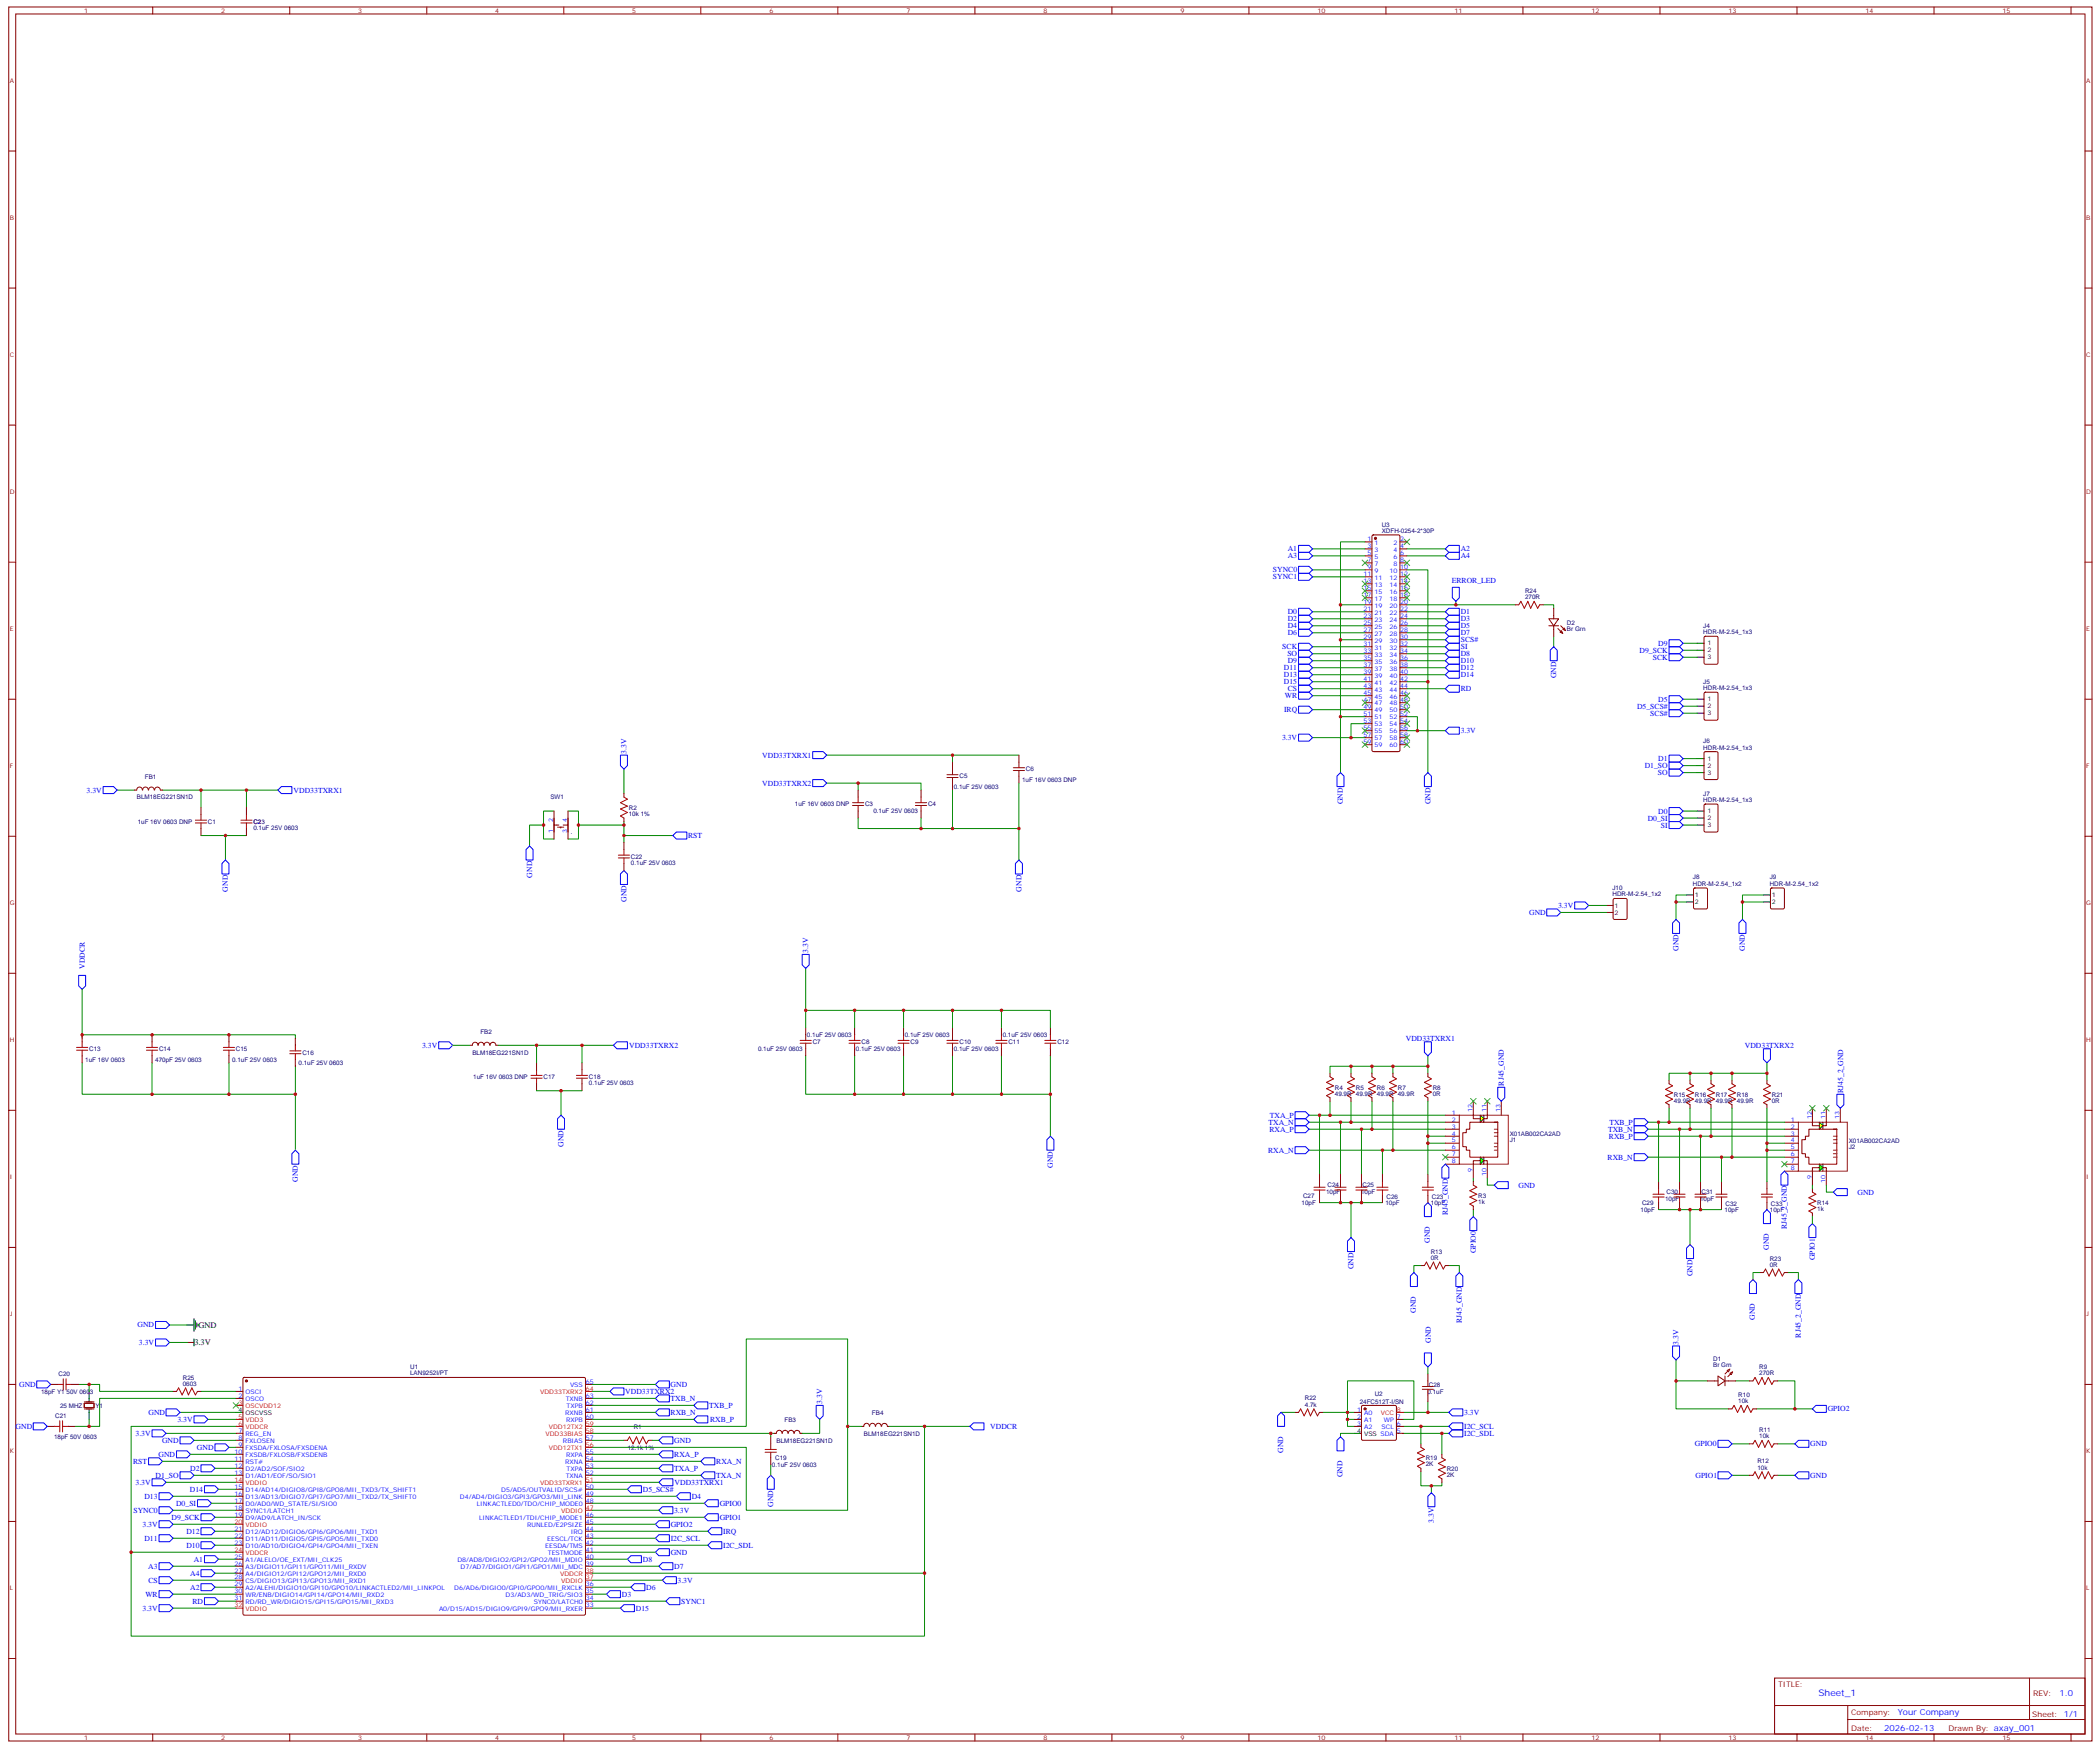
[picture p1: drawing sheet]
<svg xmlns="http://www.w3.org/2000/svg" width="1059mm" height="882mm" viewBox="0 0 1059 882" stroke-linecap="round" stroke-linejoin="round" font-family="sans-serif">
<defs><g id="words">
<text font-size="4.6" fill="#00f" x="918" y="856">Sheet_1</text>
<g font-size="4.2">
<text x="100" y="670">GND</text>
<text x="98" y="679">3.3V</text>
</g>
<g font-size="4.2" fill="#00f">
<text x="1039" y="856">1.0</text>
<text x="958" y="865">Your Company</text>
<text x="951" y="873">2026-02-13</text>
</g>
<g font-size="3.9" fill="#00f">
<text x="650" y="282">A3</text>
<text x="650" y="278">A1</text>
<text x="737" y="282">A4</text>
<text x="737" y="278">A2</text>
<text x="642" y="292">SYNC1</text>
<text x="642" y="289">SYNC0</text>
<text x="733" y="294">ERROR_LED</text>
<text x="650" y="310">D0</text>
<text x="737" y="310">D1</text>
<text x="650" y="317">D4</text>
<text x="650" y="313">D2</text>
<text x="737" y="317">D5</text>
<text x="737" y="314">D3</text>
<text x="650" y="320">D6</text>
<text x="737" y="321">D7</text>
<text x="647" y="328">SCK</text>
<text x="737" y="328">SI</text>
<text x="737" y="324">SCS#</text>
<text x="827" y="329">D9_SCK</text>
<text x="837" y="326">D9</text>
<text x="650" y="331">SO</text>
<text x="650" y="335">D9</text>
<text x="737" y="335">D10</text>
<text x="737" y="331">D8</text>
<text x="834" y="333">SCK</text>
<text x="648" y="342">D13</text>
<text x="648" y="338">D11</text>
<text x="737" y="342">D14</text>
<text x="737" y="338">D12</text>
<text x="648" y="345">D15</text>
<text x="785" y="342" transform="rotate(-90 785 342)">GND</text>
<text x="648" y="352">WR</text>
<text x="650" y="349">CS</text>
<text x="737" y="349">RD</text>
<text x="648" y="359">IRQ</text>
<text x="826" y="358">D5_SCS#</text>
<text x="837" y="354">D5</text>
<text x="833" y="361">SCS#</text>
<text x="737" y="370">3.3V</text>
<text x="647" y="373">3.3V</text>
<text x="316" y="380" transform="rotate(-90 316 380)">3.3V</text>
<text x="385" y="382">VDD33TXRX1</text>
<text x="830" y="388">D1_SO</text>
<text x="837" y="384">D1</text>
<text x="837" y="391">SO</text>
<text x="44" y="400">3.3V</text>
<text x="148" y="400">VDD33TXRX1</text>
<text x="385" y="396">VDD33TXRX2</text>
<text x="678" y="406" transform="rotate(-90 678 406)">GND</text>
<text x="722" y="406" transform="rotate(-90 722 406)">GND</text>
<text x="831" y="414">D0_SI</text>
<text x="837" y="410">D0</text>
<text x="838" y="418">SI</text>
<text x="347" y="423">RST</text>
<text x="268" y="443" transform="rotate(-90 268 443)">GND</text>
<text x="115" y="450" transform="rotate(-90 115 450)">GND</text>
<text x="515" y="450" transform="rotate(-90 515 450)">GND</text>
<text x="316" y="455" transform="rotate(-90 316 455)">GND</text>
<text x="772" y="462">GND</text>
<text x="786" y="458">3.3V</text>
<text x="847" y="480" transform="rotate(-90 847 480)">GND</text>
<text x="881" y="480" transform="rotate(-90 881 480)">GND</text>
<text x="408" y="481" transform="rotate(-90 408 481)">3.3V</text>
<text x="43" y="489" transform="rotate(-90 43 489)">VDDCR</text>
<text x="709" y="525">VDD33TXRX1</text>
<text x="213" y="529">3.3V</text>
<text x="318" y="529">VDD33TXRX2</text>
<text x="881" y="529">VDD33TXRX2</text>
<text x="759" y="548" transform="rotate(-90 759 548)">RJ45_GND</text>
<text x="930" y="551" transform="rotate(-90 930 551)">RJ45_2_GND</text>
<text x="641" y="564">TXA_P</text>
<text x="640" y="567">TXA_N</text>
<text x="812" y="567">TXB_P</text>
<text x="641" y="571">RXA_P</text>
<text x="811" y="571">TXB_N</text>
<text x="812" y="575">RXB_P</text>
<text x="284" y="579" transform="rotate(-90 284 579)">GND</text>
<text x="640" y="582">RXA_N</text>
<text x="811" y="585">RXB_N</text>
<text x="531" y="589" transform="rotate(-90 531 589)">GND</text>
<text x="150" y="596" transform="rotate(-90 150 596)">GND</text>
<text x="766" y="600">GND</text>
<text x="937" y="603">GND</text>
<text x="731" y="613" transform="rotate(-90 731 613)">RJ45_GND</text>
<text x="902" y="620" transform="rotate(-90 902 620)">RJ45_2_GND</text>
<text x="722" y="627" transform="rotate(-90 722 627)">GND</text>
<text x="745" y="632" transform="rotate(-90 745 632)">GPIO0</text>
<text x="893" y="631" transform="rotate(-90 893 631)">GND</text>
<text x="916" y="636" transform="rotate(-90 916 636)">GPIO1</text>
<text x="683" y="640" transform="rotate(-90 683 640)">GND</text>
<text x="854" y="644" transform="rotate(-90 854 644)">GND</text>
<text x="714" y="662" transform="rotate(-90 714 662)">GND</text>
<text x="886" y="666" transform="rotate(-90 886 666)">GND</text>
<text x="69" y="670">GND</text>
<text x="738" y="668" transform="rotate(-90 738 668)">RJ45_GND</text>
<text x="722" y="677" transform="rotate(-90 722 677)">GND</text>
<text x="909" y="675" transform="rotate(-90 909 675)">RJ45_2_GND</text>
<text x="70" y="679">3.3V</text>
<text x="847" y="678" transform="rotate(-90 847 678)">3.3V</text>
<text x="10" y="700">GND</text>
<text x="338" y="700">GND</text>
<text x="316" y="703">VDD33TXRX2</text>
<text x="338" y="707">TXB_N</text>
<text x="75" y="714">GND</text>
<text x="338" y="714">RXB_N</text>
<text x="358" y="710">TXB_P</text>
<text x="415" y="708" transform="rotate(-90 415 708)">3.3V</text>
<text x="739" y="714">3.3V</text>
<text x="922" y="712">GPIO2</text>
<text x="90" y="717">3.3V</text>
<text x="358" y="717">RXB_P</text>
<text x="8" y="721">GND</text>
<text x="68" y="724">3.3V</text>
<text x="500" y="721">VDDCR</text>
<text x="739" y="725">I2C_SDL</text>
<text x="739" y="721">I2C_SCL</text>
<text x="82" y="728">GND</text>
<text x="99" y="732">GND</text>
<text x="340" y="728">GND</text>
<text x="855" y="730">GPIO0</text>
<text x="914" y="730">GND</text>
<text x="80" y="735">GND</text>
<text x="340" y="735">RXA_P</text>
<text x="647" y="733" transform="rotate(-90 647 733)">GND</text>
<text x="67" y="739">RST</text>
<text x="96" y="742">D2</text>
<text x="340" y="742">TXA_P</text>
<text x="361" y="739">RXA_N</text>
<text x="68" y="749">3.3V</text>
<text x="79" y="746">D1_SO</text>
<text x="340" y="749">VDD33TXRX1</text>
<text x="361" y="746">TXA_N</text>
<text x="677" y="745" transform="rotate(-90 677 745)">GND</text>
<text x="856" y="746">GPIO1</text>
<text x="914" y="746">GND</text>
<text x="96" y="753">D14</text>
<text x="324" y="753">D5_SCS#</text>
<text x="73" y="756">D13</text>
<text x="89" y="760">D0_SI</text>
<text x="349" y="756">D4</text>
<text x="363" y="760">GPIO0</text>
<text x="390" y="760" transform="rotate(-90 390 760)">GND</text>
<text x="67" y="763">SYNC0</text>
<text x="87" y="767">D9_SCK</text>
<text x="340" y="763">3.3V</text>
<text x="363" y="767">GPIO1</text>
<text x="72" y="770">3.3V</text>
<text x="94" y="774">D12</text>
<text x="338" y="770">GPIO2</text>
<text x="365" y="774">IRQ</text>
<text x="724" y="768" transform="rotate(-90 724 768)">3.3V</text>
<text x="73" y="777">D11</text>
<text x="338" y="777">I2C_SCL</text>
<text x="94" y="781">D10</text>
<text x="338" y="784">GND</text>
<text x="365" y="781">I2C_SDL</text>
<text x="75" y="791">A3</text>
<text x="98" y="788">A1</text>
<text x="324" y="788">D8</text>
<text x="340" y="791">D7</text>
<text x="96" y="795">A4</text>
<text x="75" y="799">CS</text>
<text x="96" y="802">A2</text>
<text x="326" y="802">D6</text>
<text x="342" y="799">3.3V</text>
<text x="73" y="806">WR</text>
<text x="97" y="809">RD</text>
<text x="314" y="806">D3</text>
<text x="344" y="809">SYNC1</text>
<text x="72" y="813">3.3V</text>
<text x="321" y="813">D15</text>
</g>
<g font-size="3.9" fill="#800">
<text x="897" y="851">TITLE:</text>
<text x="1026" y="856">REV:</text>
<text x="934" y="865">Company:</text>
<text x="1026" y="866">Sheet: 1/1</text>
<text x="934" y="873">Date:</text>
<text x="983" y="873">Drawn By: axay_001</text>
</g>
<g font-size="3.2" fill="#800">
<text x="43" y="7">1</text>
<text x="112" y="7">2</text>
<text x="181" y="7">3</text>
<text x="250" y="7">4</text>
<text x="319" y="7">5</text>
<text x="388" y="7">6</text>
<text x="457" y="7">7</text>
<text x="527" y="7">8</text>
<text x="596" y="7">9</text>
<text x="665" y="7">10</text>
<text x="734" y="7">11</text>
<text x="803" y="7">12</text>
<text x="872" y="7">13</text>
<text x="941" y="7">14</text>
<text x="1011" y="7">15</text>
<text x="5" y="42">A</text>
<text x="1053" y="42">A</text>
<text x="5" y="111">B</text>
<text x="1053" y="111">B</text>
<text x="5" y="180">C</text>
<text x="1053" y="180">C</text>
<text x="5" y="249">D</text>
<text x="1053" y="249">D</text>
<text x="5" y="318">E</text>
<text x="1053" y="318">E</text>
<text x="5" y="387">F</text>
<text x="1053" y="387">F</text>
<text x="5" y="456">G</text>
<text x="1053" y="456">G</text>
<text x="5" y="526">H</text>
<text x="1053" y="526">H</text>
<text x="5" y="595">I</text>
<text x="1053" y="595">I</text>
<text x="5" y="664">J</text>
<text x="1053" y="664">J</text>
<text x="5" y="733">K</text>
<text x="1053" y="733">K</text>
<text x="5" y="802">L</text>
<text x="1053" y="802">L</text>
<text x="43" y="878">1</text>
<text x="112" y="878">2</text>
<text x="181" y="878">3</text>
<text x="250" y="878">4</text>
<text x="319" y="878">5</text>
<text x="388" y="878">6</text>
<text x="457" y="878">7</text>
<text x="527" y="878">8</text>
<text x="596" y="878">9</text>
<text x="665" y="878">10</text>
<text x="734" y="878">11</text>
<text x="803" y="878">12</text>
<text x="872" y="878">13</text>
<text x="941" y="878">14</text>
<text x="1011" y="878">15</text>
</g>
<g font-size="3.2" fill="#000080">
<text x="697" y="269">XDFH-0254-2*30P</text>
<text x="697" y="266">U3</text>
<text x="770" y="299">R24</text>
<text x="770" y="302">270R</text>
<text x="791" y="315">D2</text>
<text x="860" y="317">J4</text>
<text x="791" y="318">Br Grn</text>
<text x="860" y="320">HDR-M-2.54_1x3</text>
<text x="860" y="345">J5</text>
<text x="860" y="348">HDR-M-2.54_1x3</text>
<text x="860" y="375">J6</text>
<text x="860" y="378">HDR-M-2.54_1x3</text>
<text x="518" y="389">C6</text>
<text x="73" y="393">FB1</text>
<text x="484" y="393">C5</text>
<text x="516" y="394">1uF 16V 0603 DNP</text>
<text x="481" y="398">0.1uF 25V 0603</text>
<text x="860" y="401">J7</text>
<text x="69" y="403">BLM18EG221SN1D</text>
<text x="278" y="403">SW1</text>
<text x="401" y="407">1uF 16V 0603 DNP</text>
<text x="437" y="407">C3</text>
<text x="468" y="407">C4</text>
<text x="860" y="405">HDR-M-2.54_1x3</text>
<text x="317" y="412">10k 1%</text>
<text x="317" y="409">R2</text>
<text x="441" y="410">0.1uF 25V 0603</text>
<text x="70" y="416">1uF 16V 0603 DNP</text>
<text x="105" y="416">C1</text>
<text x="128" y="416">C23</text>
<text x="128" y="419">0.1uF 25V 0603</text>
<text x="128" y="416">C2</text>
<text x="288" y="421">.</text>
<text x="318" y="436">0.1uF 25V 0603</text>
<text x="318" y="433">C22</text>
<text x="854" y="444">J8</text>
<text x="893" y="444">J9</text>
<text x="814" y="449">J10</text>
<text x="854" y="447">HDR-M-2.54_1x2</text>
<text x="893" y="447">HDR-M-2.54_1x2</text>
<text x="814" y="452">HDR-M-2.54_1x2</text>
<text x="242" y="522">FB2</text>
<text x="407" y="523">0.1uF 25V 0603</text>
<text x="410" y="527">C7</text>
<text x="435" y="527">C8</text>
<text x="457" y="523">0.1uF 25V 0603</text>
<text x="459" y="527">C9</text>
<text x="484" y="527">C10</text>
<text x="506" y="523">0.1uF 25V 0603</text>
<text x="509" y="527">C11</text>
<text x="534" y="527">C12</text>
<text x="45" y="530">C13</text>
<text x="80" y="530">C14</text>
<text x="119" y="530">C15</text>
<text x="153" y="532">C16</text>
<text x="238" y="532">BLM18EG221SN1D</text>
<text x="383" y="530">0.1uF 25V 0603</text>
<text x="432" y="530">0.1uF 25V 0603</text>
<text x="481" y="530">0.1uF 25V 0603</text>
<text x="43" y="536">1uF 16V 0603</text>
<text x="78" y="536">470pF 25V 0603</text>
<text x="117" y="536">0.1uF 25V 0603</text>
<text x="151" y="537">0.1uF 25V 0603</text>
<text x="239" y="544">1uF 16V 0603 DNP</text>
<text x="274" y="544">C17</text>
<text x="297" y="544">C18</text>
<text x="297" y="548">0.1uF 25V 0603</text>
<text x="674" y="550">R4</text>
<text x="684" y="550">R5</text>
<text x="695" y="550">R6</text>
<text x="705" y="550">R7</text>
<text x="723" y="550">R8</text>
<text x="674" y="553">49.9R 49.9R 49.9R 49.9R</text>
<text x="723" y="553">0R</text>
<text x="845" y="556">49.9R 49.9R 49.9R 49.9R</text>
<text x="845" y="553">R15</text>
<text x="855" y="553">R16</text>
<text x="866" y="553">R17</text>
<text x="876" y="553">R18</text>
<text x="894" y="556">0R</text>
<text x="894" y="553">R21</text>
<text x="762" y="573">X01AB002CA2AD</text>
<text x="762" y="576">J1</text>
<text x="933" y="577">X01AB002CA2AD</text>
<text x="933" y="580">J2</text>
<text x="670" y="599">C24</text>
<text x="688" y="599">C25</text>
<text x="658" y="604">C27</text>
<text x="669" y="603">10pF</text>
<text x="687" y="603">10pF</text>
<text x="700" y="605">C26</text>
<text x="723" y="605">C23</text>
<text x="746" y="604">R3</text>
<text x="841" y="603">C30</text>
<text x="859" y="603">C31</text>
<text x="657" y="608">10pF</text>
<text x="699" y="608">10pF</text>
<text x="722" y="608">10pF</text>
<text x="746" y="608">1k</text>
<text x="828" y="611">10pF</text>
<text x="829" y="608">C29</text>
<text x="840" y="606">10pF</text>
<text x="858" y="606">10pF</text>
<text x="870" y="611">10pF</text>
<text x="871" y="608">C32</text>
<text x="893" y="611">10pF</text>
<text x="894" y="608">C33</text>
<text x="917" y="611">1k</text>
<text x="917" y="608">R14</text>
<text x="722" y="636">0R</text>
<text x="722" y="633">R13</text>
<text x="893" y="639">0R</text>
<text x="893" y="636">R23</text>
<text x="865" y="690">Br Grn</text>
<text x="865" y="687">D1</text>
<text x="30" y="694">C20</text>
<text x="207" y="694">LAN9252I/PT</text>
<text x="207" y="690">U1</text>
<text x="888" y="694">270R</text>
<text x="888" y="691">R9</text>
<text x="92" y="699">0603</text>
<text x="92" y="696">R25</text>
<text x="721" y="700">C28</text>
<text x="21" y="703">18pF Y1 50V 0603</text>
<text x="658" y="707">R22</text>
<text x="694" y="704">U2</text>
<text x="720" y="703">0.1uF</text>
<text x="877" y="705">R10</text>
<text x="30" y="710">25 MHZ</text>
<text x="48" y="710">Y1</text>
<text x="440" y="714">FB4</text>
<text x="658" y="710">4.7k</text>
<text x="686" y="709">24FC512T-I/SN</text>
<text x="877" y="708">10k</text>
<text x="28" y="716">C21</text>
<text x="396" y="717">FB3</text>
<text x="320" y="721">R1</text>
<text x="436" y="724">BLM18EG221SN1D</text>
<text x="888" y="726">10k</text>
<text x="888" y="723">R11</text>
<text x="27" y="726">18pF 50V 0603</text>
<text x="317" y="731">12.1k 1%</text>
<text x="392" y="728">BLM18EG221SN1D</text>
<text x="391" y="737">C19</text>
<text x="719" y="737">R19</text>
<text x="390" y="740">0.1uF 25V 0603</text>
<text x="719" y="740">2K</text>
<text x="730" y="742">R20</text>
<text x="887" y="742">10k</text>
<text x="887" y="738">R12</text>
<text x="730" y="745">2K</text>
</g>
<g font-size="3.2" fill="#00f">
<text x="690" y="273">1</text>
<text x="694" y="275">1</text>
<text x="703" y="275">2</text>
<text x="707" y="273">2</text>
<text x="690" y="277">3</text>
<text x="690" y="280">5</text>
<text x="694" y="278">3</text>
<text x="694" y="282">5</text>
<text x="703" y="282">6</text>
<text x="703" y="278">4</text>
<text x="707" y="280">6</text>
<text x="707" y="277">4</text>
<text x="690" y="284">7</text>
<text x="690" y="287">9</text>
<text x="694" y="285">7</text>
<text x="703" y="285">8</text>
<text x="707" y="287">10</text>
<text x="707" y="284">8</text>
<text x="688" y="291">11</text>
<text x="694" y="289">9</text>
<text x="694" y="292">11</text>
<text x="701" y="292">12</text>
<text x="701" y="289">10</text>
<text x="707" y="291">12</text>
<text x="688" y="294">13</text>
<text x="688" y="298">15</text>
<text x="694" y="296">13</text>
<text x="694" y="300">15</text>
<text x="701" y="300">16</text>
<text x="701" y="296">14</text>
<text x="707" y="298">16</text>
<text x="707" y="294">14</text>
<text x="688" y="301">17</text>
<text x="688" y="305">19</text>
<text x="694" y="303">17</text>
<text x="701" y="303">18</text>
<text x="707" y="305">20</text>
<text x="707" y="301">18</text>
<text x="688" y="308">21</text>
<text x="688" y="312">23</text>
<text x="694" y="307">19</text>
<text x="694" y="310">21</text>
<text x="701" y="310">22</text>
<text x="701" y="307">20</text>
<text x="707" y="312">24</text>
<text x="707" y="308">22</text>
<text x="688" y="315">25</text>
<text x="694" y="314">23</text>
<text x="694" y="317">25</text>
<text x="701" y="317">26</text>
<text x="701" y="314">24</text>
<text x="707" y="315">26</text>
<text x="688" y="319">27</text>
<text x="688" y="322">29</text>
<text x="694" y="321">27</text>
<text x="701" y="321">28</text>
<text x="707" y="322">30</text>
<text x="707" y="319">28</text>
<text x="688" y="326">31</text>
<text x="688" y="329">33</text>
<text x="694" y="324">29</text>
<text x="694" y="328">31</text>
<text x="701" y="328">32</text>
<text x="701" y="324">30</text>
<text x="707" y="329">34</text>
<text x="707" y="326">32</text>
<text x="688" y="333">35</text>
<text x="694" y="331">33</text>
<text x="694" y="335">35</text>
<text x="701" y="335">36</text>
<text x="701" y="331">34</text>
<text x="707" y="333">36</text>
<text x="688" y="337">37</text>
<text x="688" y="340">39</text>
<text x="694" y="338">37</text>
<text x="694" y="342">39</text>
<text x="701" y="342">40</text>
<text x="701" y="338">38</text>
<text x="707" y="340">40</text>
<text x="707" y="337">38</text>
<text x="688" y="344">41</text>
<text x="688" y="347">43</text>
<text x="694" y="345">41</text>
<text x="701" y="345">42</text>
<text x="707" y="347">44</text>
<text x="707" y="344">42</text>
<text x="688" y="351">45</text>
<text x="694" y="349">43</text>
<text x="694" y="352">45</text>
<text x="701" y="352">46</text>
<text x="701" y="349">44</text>
<text x="707" y="351">46</text>
<text x="688" y="354">47</text>
<text x="688" y="358">49</text>
<text x="694" y="356">47</text>
<text x="694" y="359">49</text>
<text x="701" y="359">50</text>
<text x="701" y="356">48</text>
<text x="707" y="358">50</text>
<text x="707" y="354">48</text>
<text x="688" y="361">51</text>
<text x="688" y="365">53</text>
<text x="694" y="363">51</text>
<text x="701" y="363">52</text>
<text x="707" y="365">54</text>
<text x="707" y="361">52</text>
<text x="688" y="368">55</text>
<text x="688" y="372">57</text>
<text x="694" y="367">53</text>
<text x="694" y="370">55</text>
<text x="701" y="370">56</text>
<text x="701" y="367">54</text>
<text x="707" y="372">58</text>
<text x="707" y="368">56</text>
<text x="688" y="375">59</text>
<text x="694" y="374">57</text>
<text x="694" y="377">59</text>
<text x="701" y="377">60</text>
<text x="701" y="374">58</text>
<text x="707" y="375">60</text>
<text x="279" y="415" transform="rotate(-90 279 415)">2</text>
<text x="286" y="415" transform="rotate(-90 286 415)">4</text>
<text x="279" y="420" transform="rotate(-90 279 420)">1</text>
<text x="286" y="420" transform="rotate(-90 286 420)">3</text>
<text x="733" y="562">1</text>
<text x="743" y="561" transform="rotate(-90 743 561)">12</text>
<text x="750" y="561" transform="rotate(-90 750 561)">11</text>
<text x="757" y="561" transform="rotate(-90 757 561)">13</text>
<text x="733" y="566">2</text>
<text x="733" y="569">3</text>
<text x="904" y="566">1</text>
<text x="904" y="569">2</text>
<text x="914" y="564" transform="rotate(-90 914 564)">12</text>
<text x="921" y="564" transform="rotate(-90 921 564)">11</text>
<text x="928" y="564" transform="rotate(-90 928 564)">13</text>
<text x="733" y="573">4</text>
<text x="904" y="573">3</text>
<text x="733" y="576">5</text>
<text x="733" y="580">6</text>
<text x="904" y="576">4</text>
<text x="904" y="580">5</text>
<text x="733" y="587">8</text>
<text x="733" y="583">7</text>
<text x="904" y="587">7</text>
<text x="904" y="583">6</text>
<text x="743" y="591" transform="rotate(-90 743 591)">9</text>
<text x="750" y="593" transform="rotate(-90 750 593)">10</text>
<text x="904" y="591">8</text>
<text x="914" y="595" transform="rotate(-90 914 595)">9</text>
<text x="921" y="597" transform="rotate(-90 921 597)">10</text>
<text x="120" y="702">1</text>
<text x="288" y="700">VSS</text>
<text x="296" y="698">65</text>
<text x="120" y="705">2</text>
<text x="124" y="703">OSCI</text>
<text x="124" y="707">OSCO</text>
<text x="285" y="707">TXNB</text>
<text x="296" y="705">63</text>
<text x="286" y="710">TXPB</text>
<text x="296" y="712">61</text>
<text x="296" y="709">62</text>
<text x="685" y="712">1</text>
<text x="285" y="714">RXNB</text>
<text x="286" y="718">RXPB</text>
<text x="296" y="716">60</text>
<text x="685" y="716">2</text>
<text x="685" y="719">3</text>
<text x="688" y="714">A0</text>
<text x="688" y="718">A1</text>
<text x="698" y="718">WP</text>
<text x="705" y="719">6</text>
<text x="705" y="716">7</text>
<text x="120" y="723">7</text>
<text x="124" y="725">REG_EN</text>
<text x="688" y="721">A2</text>
<text x="697" y="721">SCL</text>
<text x="705" y="723">5</text>
<text x="120" y="726">8</text>
<text x="120" y="730">9</text>
<text x="124" y="728">FXLOSEN</text>
<text x="124" y="732">FXSDA/FXLOSA/FXSDENA</text>
<text x="284" y="728">RBIAS</text>
<text x="296" y="726">57</text>
<text x="118" y="733">10</text>
<text x="118" y="737">11</text>
<text x="124" y="735">FXSDB/FXLOSB/FXSDENB</text>
<text x="286" y="735">RXPA</text>
<text x="296" y="737">54</text>
<text x="296" y="733">55</text>
<text x="118" y="740">12</text>
<text x="124" y="739">RST#</text>
<text x="124" y="742">D2/AD2/SOF/SIO2</text>
<text x="285" y="739">RXNA</text>
<text x="286" y="742">TXPA</text>
<text x="296" y="740">53</text>
<text x="118" y="744">13</text>
<text x="124" y="746">D1/AD1/EOF/SO/SIO1</text>
<text x="285" y="746">TXNA</text>
<text x="296" y="744">52</text>
<text x="118" y="751">15</text>
<text x="118" y="755">16</text>
<text x="124" y="753">D14/AD14/DIGIO8/GPI8/GPO8/MII_TXD3/TX_SHIFT1</text>
<text x="253" y="753">D5/AD5/OUTVALID/SCS#</text>
<text x="296" y="755">49</text>
<text x="296" y="751">50</text>
<text x="118" y="758">17</text>
<text x="118" y="762">18</text>
<text x="124" y="756">D13/AD13/DIGIO7/GPI7/GPO7/MII_TXD2/TX_SHIFT0</text>
<text x="124" y="760">D0/AD0/WD_STATE/SI/SIO0</text>
<text x="232" y="756">D4/AD4/DIGIO3/GPI3/GPO3/MII_LINK</text>
<text x="241" y="760">LINKACTLED0/TDO/CHIP_MODE0</text>
<text x="296" y="758">48</text>
<text x="118" y="765">19</text>
<text x="124" y="763">SYNC1/LATCH1</text>
<text x="124" y="767">D9/AD9/LATCH_IN/SCK</text>
<text x="242" y="767">LINKACTLED1/TDI/CHIP_MODE1</text>
<text x="296" y="765">46</text>
<text x="118" y="772">21</text>
<text x="124" y="774">D12/AD12/DIGIO6/GPI6/GPO6/MII_TXD1</text>
<text x="266" y="770">RUNLED/E2PSIZE</text>
<text x="288" y="774">IRQ</text>
<text x="296" y="772">44</text>
<text x="296" y="769">45</text>
<text x="118" y="776">22</text>
<text x="118" y="779">23</text>
<text x="124" y="778">D11/AD11/DIGIO5/GPI5/GPO5/MII_TXD0</text>
<text x="276" y="778">EESCL/TCK</text>
<text x="296" y="779">42</text>
<text x="296" y="776">43</text>
<text x="124" y="781">D10/AD10/DIGIO4/GPI4/GPO4/MII_TXEN</text>
<text x="275" y="781">EESDA/TMS</text>
<text x="276" y="785">TESTMODE</text>
<text x="296" y="783">41</text>
<text x="118" y="786">25</text>
<text x="118" y="790">26</text>
<text x="124" y="788">A1/ALELO/OE_EXT/MII_CLK25</text>
<text x="124" y="792">A3/DIGIO11/GPI11/GPO11/MII_RXDV</text>
<text x="231" y="788">D8/AD8/DIGIO2/GPI2/GPO2/MII_MDIO</text>
<text x="232" y="792">D7/AD7/DIGIO1/GPI1/GPO1/MII_MDC</text>
<text x="296" y="790">39</text>
<text x="296" y="786">40</text>
<text x="118" y="793">27</text>
<text x="118" y="797">28</text>
<text x="124" y="795">A4/DIGIO12/GPI12/GPO12/MII_RXD0</text>
<text x="118" y="800">29</text>
<text x="118" y="804">30</text>
<text x="124" y="799">CS/DIGIO13/GPI13/GPO13/MII_RXD1</text>
<text x="124" y="802">A2/ALEHI/DIGIO10/GPI10/GPO10/LINKACTLED2/MII_LINKPOL</text>
<text x="229" y="802">D6/AD6/DIGIO0/GPI0/GPO0/MII_RXCLK</text>
<text x="296" y="804">35</text>
<text x="296" y="800">36</text>
<text x="118" y="808">31</text>
<text x="124" y="806">WR/ENB/DIGIO14/GPI14/GPO14/MII_RXD2</text>
<text x="124" y="809">RD/RD_WR/DIGIO15/GPI15/GPO15/MII_RXD3</text>
<text x="255" y="806">D3/AD3/WD_TRIG/SIO3</text>
<text x="269" y="809">SYNC0/LATCH0</text>
<text x="296" y="808">34</text>
<text x="222" y="813">A0/D15/AD15/DIGIO9/GPI9/GPO9/MII_RXER</text>
<text x="296" y="811">33</text>
</g>
<g font-size="3.2">
<text x="862" y="326">1</text>
<text x="862" y="329">2</text>
<text x="862" y="333">3</text>
<text x="862" y="354">1</text>
<text x="862" y="357">2</text>
<text x="862" y="361">3</text>
<text x="862" y="384">1</text>
<text x="862" y="387">2</text>
<text x="862" y="391">3</text>
<text x="862" y="410">1</text>
<text x="862" y="414">2</text>
<text x="862" y="417">3</text>
<text x="855" y="453">1</text>
<text x="894" y="453">1</text>
<text x="815" y="458">1</text>
<text x="815" y="461">2</text>
<text x="855" y="456">2</text>
<text x="894" y="456">2</text>
<text x="120" y="712">4</text>
<text x="124" y="714">OSCVSS</text>
<text x="685" y="723">4</text>
<text x="688" y="725">VSS SDA</text>
</g>
<g font-size="3.2" fill="#f00">
<text x="296" y="702">64</text>
<text x="273" y="703">VDD33TXRX2</text>
<text x="120" y="709">3</text>
<text x="124" y="710">OSCVDD12</text>
<text x="705" y="712">8</text>
<text x="120" y="716">5</text>
<text x="120" y="719">6</text>
<text x="124" y="718">VDD3</text>
<text x="296" y="719">59</text>
<text x="697" y="714">VCC</text>
<text x="124" y="721">VDDCR</text>
<text x="275" y="725">VDD33BIAS</text>
<text x="277" y="721">VDD12TX2</text>
<text x="296" y="723">58</text>
<text x="277" y="732">VDD12TX1</text>
<text x="296" y="730">56</text>
<text x="118" y="748">14</text>
<text x="124" y="749">VDDIO</text>
<text x="273" y="749">VDD33TXRX1</text>
<text x="296" y="748">51</text>
<text x="296" y="762">47</text>
<text x="283" y="763">VDDIO</text>
<text x="118" y="769">20</text>
<text x="124" y="770">VDDIO</text>
<text x="118" y="783">24</text>
<text x="124" y="785">VDDCR</text>
<text x="283" y="795">VDDCR</text>
<text x="296" y="797">37</text>
<text x="296" y="793">38</text>
<text x="283" y="799">VDDIO</text>
<text x="118" y="811">32</text>
<text x="124" y="813">VDDIO</text>
</g>
</g></defs>
<g fill="none" stroke="#870000" stroke-width=".5">
<path d="M4 4h1052v874h-1052zM8 7h1044v868h-1044zM77 4v3M146 4v3M215 4v3M285 4v3M354 4v3M423 4v3M492 4v3M561 4v3M630 4v3M699 4v3"/>
<path d="M769 4v3M838 4v3M907 4v3M976 4v3M1045 4v3M4 76h4M1052 76h4M4 145h4M1052 145h4M4 214h4M1052 214h4M4 284h4"/>
<path d="M1052 284h4M4 353h4M1052 353h4M72 399a1.4 1.4 0 0 0-2-2 1.4 1.4 0 0 0-1 2h-1M72 399a1.4 1.4 0 0 1 1-2 1.4 1.4 0 0 1 2 2M75 399a1.4 1.4 0 0 1 1-2 1.4 1.4 0 0 1 2 2M78 399a1.4 1.4 0 0 1 1-2 1.4 1.4 0 0 1 2 2M81 399h1M433 399v3M465 399v3M481 385v3M481 395v4"/>
<path d="M514 381v4M514 392v3M101 407v4M101 418v4M124 407v4M124 418v4M280 409v14M280 416h2M281 417h4M283 417h.1M284 416h3M287 409v14"/>
<path d="M315 400v2M315 413v2M433 409v4M465 409v4M4 422h4M315 425v4M315 436v3M1052 422h4M4 491h4M1052 491h4M407 519v3M431 519v3"/>
<path d="M456 519v3M481 519v3M505 519v3M530 519v3M41 522v4M41 533v3M77 522v4M77 533v3M116 522v4M116 533v3M149 524v3M149 534v4"/>
<path d="M241 527a1.4 1.4 0 0 0-1-1 1.4 1.4 0 0 0-2 1h-1M241 527a1.4 1.4 0 0 1 2-1 1.4 1.4 0 0 1 1 1M244 527a1.4 1.4 0 0 1 2-1 1.4 1.4 0 0 1 1 1M247 527a1.4 1.4 0 0 1 2-1 1.4 1.4 0 0 1 1 1h1M271 536v4M294 536v4M407 529v4M431 529v4M456 529v4M481 529v4M505 529v4M530 529v4"/>
<path d="M271 547v3M294 547v3M915 559v7M922 559v7M4 560h4M900 566h8M900 570h8M900 573h8M900 577h8M925 570h2h-14v3h-2v2h-2v7h2v2h2v3h14v-17M1052 560h4M900 591h8"/>
<path d="M900 587h8M900 580h8M900 584h8M915 591v7M922 591v7M4 629h4M1052 629h4M4 698h4M26 698h3M36 698h4M123 695h172v119v1h-172v-1zM295 698h4"/>
<path d="M721 693v4M862 697h5M867 694l3 3-3 2zM870 697h6M870 694v5M872 691h1l-1 1zM873 693l1-1v2zM883 697h2M895 697h2M1052 698h4M24 720h3M34 720h4"/>
<path d="M43 708h4v2h-4zM43 707h4M43 711h4M87 702h2M100 702h1M119 702h4M119 706h4M295 706h4M295 716h4M295 713h4M295 709h4M442 720a1.5 1.5 0 0 0-2-2 1.5 1.5 0 0 0-1 2 1.4 1.4 0 0 0-2-2 1.4 1.4 0 0 0-1 2h-1"/>
<path d="M442 720a1.4 1.4 0 0 1 1-2 1.4 1.4 0 0 1 2 2M445 720a1.4 1.4 0 0 1 1-2 1.4 1.4 0 0 1 2 2h1M654 713h1M666 713h2M684 716h3M684 713h3M684 720h3M687 709h17v18l-17-1zM705 716h3M705 720h3M721 704v3M872 711h2"/>
<path d="M885 711h1M119 723h4M119 727h4M119 730h4M119 734h4M119 737h4M295 727h4M295 734h4M295 737h4M315 727h2M327 727h2M389 725v3"/>
<path d="M389 736v3M395 723a1.4 1.4 0 0 0-2-1 1.4 1.4 0 0 0-1 1h-1M395 723a1.4 1.4 0 0 1 1-1 1.4 1.4 0 0 1 2 1M398 723a1.4 1.4 0 0 1 1-1 1.4 1.4 0 0 1 2 1M401 723a1.4 1.4 0 0 1 1-1 1.4 1.4 0 0 1 2 1M404 723h1M705 723h3M717 728v2M728 734v2M883 728h2M895 728h2M119 741h4"/>
<path d="M119 744h4M119 751h4M119 755h4M119 758h4M295 741h4M295 744h4M295 751h4M295 755h4M295 758h4M717 741v2M728 746v2M883 744h2"/>
<path d="M895 744h2M4 768h4M119 762h4M119 766h4M119 773h4M119 776h4M119 780h4M295 766h4M295 773h4M295 776h4M295 780h4M295 769h4"/>
<path d="M1052 768h4M119 787h4M119 790h4M119 794h4M119 797h4M295 787h4M295 790h4M295 783h4M119 801h4M119 804h4M119 808h4M295 801h4"/>
<path d="M295 804h4M295 808h4M295 811h4M4 837h4M1052 837h4M896 847h156v28h-156zM1024 847v21M77 875v3M146 875v3M215 875v3M285 875v3M354 875v3"/>
<path d="M423 875v3M492 875v3M561 875v3M630 875v3M699 875v3M769 875v3M838 875v3M896 861h156M907 875v3M932 868h120M932 861v14M976 875v3"/>
<path d="M1045 875v3"/>
</g>
<g fill="#870000" stroke="#870000" stroke-width=".5">
<path d="M872 695l1-2z"/>
<path d="M872 692l-2 1z"/>
<circle cx="124" cy="697" r=".5"/>
<circle cx="689" cy="711" r=".5"/>
</g>
<g fill="none" stroke="#f00" stroke-width=".5">
<path d="M119 709h4M119 716h4M119 720h4M295 720h4M295 702h4M705 713h3M295 730h4M295 723h4M119 748h4M295 748h4M119 769h4M295 762h4"/>
<path d="M119 783h4M295 797h4M295 794h4M119 811h4"/>
</g>
<path d="M920 587v4M94 677h4M94 669h4M98 665v7M98 676v3M99 666v5M99 667v3M100 668v1M45 702v5M45 711v5M119 713h4M684 723h3" fill="none" stroke="#000" stroke-width=".5"/>
<g fill="none" stroke="#a10000" stroke-width=".5">
<path d="M478 392h5M478 391h5M481 388v3M481 392v3M511 389h6M511 387h6M514 385v2M514 389v3M99 415h5M99 414h5M101 411v3M101 415v3"/>
<path d="M122 415h5M122 414h5M124 411v3M124 415v3M315 402l2 1-4 2 4 2-4 1 4 2-4 2 2 1M430 406h6M430 405h6M433 402v3M433 406v3M462 406h6M462 405h6M465 402v3"/>
<path d="M465 406v3M312 433h6M312 431h6M315 429v2M315 433v3M39 530h5M39 528h5M41 526v2M41 530v3M74 530h6M74 528h6M77 526v2"/>
<path d="M77 530v3M113 530h5M113 528h5M116 526v2M116 530v3M146 532h6M146 530h6M149 527v3M149 532v2M271 540v3M294 540v3M404 526h5"/>
<path d="M404 525h5M407 522v3M407 526v3M428 526h6M428 525h6M431 522v3M431 526v3M453 526h6M453 525h6M456 522v3M456 526v3M478 526h5"/>
<path d="M478 525h5M481 522v3M481 526v3M503 526h5M503 525h5M505 522v3M505 526v3M527 526h6M527 525h6M530 522v3M530 526v3M268 544h6"/>
<path d="M268 543h6M271 544v3M291 544h6M291 543h6M294 544v3M29 698h3M32 696v5M33 698h3M33 696v5M718 700h5M721 697v3M885 697l1-2 1 3 2-3 2 3 1-3 2 3 1-1"/>
<path d="M27 720h3M30 717v5M32 720h2M32 717v5M89 702l1-2 2 4 2-4 1 4 2-4 2 4 1-2M655 713l1-2 2 3 2-3 1 3 2-3 2 3 1-1M718 701h5M721 701v3M874 711l1-2 2 4 2-4 1 4 2-4 2 4 1-2M317 727l1-2 1 3 2-3 2 3 1-3 2 3 1-1M386 733h6M386 731h6"/>
<path d="M389 728v3M389 733v3M717 730l2 1-4 2 4 2-4 1 4 2-4 2 2 1M728 736l1 1-3 1 3 2-3 2 3 1-3 2 2 1M885 728l1-1 1 3 2-3 2 3 1-3 2 3 1-2M885 744l1-1 1 3 2-3 2 3 1-3 2 3 1-2"/>
</g>
<g fill="none" stroke="#008700" stroke-width=".5">
<path d="M59 399h9M82 399h19M124 399h16M315 388v12M417 395h16v4M417 381h64M433 395h32v4M481 399v19M514 381h-33v4M514 395v23h-49M101 407v-8h23v8M274 416h-7v11"/>
<path d="M280 409h-6v14h6M287 409h5v14h-5M292 416h23M315 415v10M433 413v5h32v-5M514 418v16M101 422h23M114 422v12M315 422h25M41 499v25M407 489v21M407 519v-9h24v9"/>
<path d="M431 510h25v9M456 510h25v9M481 510h24v9M505 510h25v9M41 536v16h108v-14M41 522h108v2M77 536v16M116 536v16M228 527h9M251 527h20M271 536v-9h23v9M294 527h16"/>
<path d="M407 533v19h24v-19M456 533v19h-25M481 533v19h-25M505 533v19h-24M530 533v19h-25M149 552v28M271 550h23M283 550v13M530 552v21M40 698h10v4h37M45 698v4M299 698h32"/>
<path d="M721 690v3M846 697v14h26M846 686v11h16M876 697h7M897 697h9v14h-20M45 716v4M91 713h28M101 702h18M105 716h14M119 706h-69v14h-12M119 720h-53v63h53M299 720h78v-44h51v44h7"/>
<path d="M299 702h9M299 713h32M299 716h51M299 709h51M299 706h32M414 716v7h-9M428 720v42h-51v-32h-78M449 720h40M467 720v74h-168M646 713h8M668 713h16M680 713v7h4"/>
<path d="M680 716h4M708 713h23M708 720h23M717 720v8M721 707v6M906 711h9M82 737h37M84 723h35M96 734h23M98 727h21M116 730h3M299 723h92"/>
<path d="M299 727h16M299 737h55M299 734h33M329 727h3M389 723v2M389 739v5M684 723h-8v2M708 723h23M728 723v11M874 728h9M897 728h9M84 748h35"/>
<path d="M87 755h32M98 744h21M107 758h12M108 741h11M110 751h9M299 758h56M299 744h55M299 741h33M299 748h33M299 751h18M299 755h42M717 743v7h11v-2"/>
<path d="M722 750v3M874 744h9M897 744h9M87 776h32M87 769h32M87 762h32M108 773h11M108 780h11M108 766h11M299 773h58M299 776h32M299 780h58"/>
<path d="M299 766h56M299 769h32M299 762h33M66 783v42h401v-31M87 797h32M87 790h32M108 794h11M110 787h9M299 783h32M299 797h35M299 790h33M299 787h18"/>
<path d="M87 811h32M87 804h32M108 801h11M110 808h9M299 811h14M299 808h37M299 804h7M299 801h19"/>
</g>
<g fill="none" stroke="#00f" stroke-width=".5">
<path d="M410 379h5l2 2-2 2h-5zM52 397h5l2 2-2 1h-5zM142 397h5v3h-5l-2-1zM313 381h4v5l-2 2-2-2zM410 393h5l2 2-2 2h-5zM112 436l2-2 2 2v5h-4zM267 427l2 2v5h-4v-5zM315 439l2 2v5h-4v-5zM340 422l1-2h6v3h-6zM512 436l2-2 2 2v5h-4zM40 492h3v5l-2 2-1-2zM405 482h3v5l-1 2-2-2z"/>
<path d="M221 526h6l1 1-1 2h-6zM311 526h6v3h-6l-1-2zM283 563l2 1v6h-4v-6zM530 573l2 2v5h-4v-5zM149 580l2 2v5h-4v-5zM78 667h6l2 2-2 1h-6zM78 676h6l2 1-2 2h-6zM844 679h4v5l-2 2-2-2zM19 697h5l2 1-2 2h-5zM331 698l1-1h6v3h-6zM719 683h3v5l-1 2-2-2zM17 718h5l2 2-2 1h-5z"/>
<path d="M84 711h5l2 2-2 1h-5zM98 714h5l2 2-2 2h-5zM308 702l2-2h5v4h-5zM331 713l1-2h6v3h-6zM331 706l1-2h6v3h-6zM350 716l2-2h5v4h-5zM350 709l2-2h5v4h-5zM412 709h3v5l-1 2-2-2zM489 720l2-2h6v3h-6zM646 713l2 1v6h-3v-6zM731 713l2-2h5v3h-5zM731 720l2-2h5v3h-5z"/>
<path d="M915 711l1-2h6v4h-6zM75 736h5l2 1-2 2h-5zM77 721h5l2 2-2 2h-5zM89 732h5l2 2-2 2h-5zM91 725h5l2 2-2 1h-5zM101 739h6l1 2-1 2h-6zM108 728h6l2 2-2 2h-6zM332 734l2-2h6v4h-6zM334 725h6v3h-6l-2-1zM354 737l1-1h6v3h-6zM676 725l2 2v5h-3v-5zM731 723l2-2h5v4h-5z"/>
<path d="M867 727h5l2 1-2 2h-5zM906 728l2-1h5v3h-5zM77 746h5l2 2-2 2h-5zM80 753h6l1 2-1 2h-6zM91 743h5l2 1-2 2h-5zM100 757h5l2 1-2 2h-5zM103 750h5l2 1-2 2h-5zM317 751l1-1h6v3h-6zM332 741l2-2h6v4h-6zM332 748l2-2h6v4h-6zM341 755l2-2h5v4h-5zM354 744l1-1h6v3h-6z"/>
<path d="M355 758l2-1h5v3h-5zM387 746l2-2 2 2v5h-4zM722 753l2 2v5h-3v-5zM867 743h5l2 1-2 2h-5zM906 744l2-1h5v3h-5zM80 767h6l1 2-1 2h-6zM80 760h6l1 2-1 2h-6zM80 774h6l1 2-1 2h-6zM101 771h6l1 2-1 1h-6zM101 778h6l1 2-1 1h-6zM101 764h6l1 2-1 1h-6zM331 776l1-2h6v4h-6z"/>
<path d="M331 769l1-2h6v4h-6zM332 762l2-2h6v4h-6zM355 766l2-2h5v3h-5zM357 773l2-2h5v3h-5zM357 780l2-2h5v3h-5zM80 796h6l1 1-1 2h-6zM80 788h6l1 2-1 2h-6zM101 792h6l1 2-1 2h-6zM101 799h6l1 2-1 2h-6zM103 785h5l2 2-2 1h-5zM318 785h6v3h-6l-1-1zM331 783l1-2h6v4h-6z"/>
<path d="M334 797l2-1h5v3h-5zM334 788h6v4h-6l-2-2zM80 810h6l1 1-1 2h-6zM80 803h6l1 1-1 2h-6zM103 806h5l2 2-2 2h-5zM306 804l2-1h5v3h-5zM313 811l2-1h5v3h-5zM318 801l2-2h5v4h-5zM336 808l2-2h5v4h-5z"/>
</g>
<path d="M908 566h24v25h-24zM925 573h2M925 575h2M925 577h2M925 580h2M925 582h2M925 584h2" fill="none" stroke="#8c2424" stroke-width=".5"/>
<path d="M918 587l2 2-2 2z" fill="#3f0" stroke="#000" stroke-width=".5"/>
<path d="M915 566v2h3M922 566v2h-2M918 589h-3v2M920 589h2v2" fill="none" stroke="#870000" stroke-width=".5"/>
<path d="M918 566l2 2-2 2z" fill="#ff0" stroke="#000" stroke-width=".5"/>
<path d="M920 566v4M749 584v3" fill="none" stroke="#000" stroke-width=".5"/>
<g fill="none" stroke="#870000" stroke-width=".5">
<path d="M671 542v1M671 554v2M682 542v1M682 554v2M692 542v1M692 554v2M703 542v1M703 554v2M721 542v1M721 554v2M743 556v7M751 556v7"/>
<path d="M842 545v2M842 557v2M853 545v2M853 557v2M863 545v2M863 557v2M874 545v2M874 557v2M892 545v2M892 557v2M929 559v7M729 563h7"/>
<path d="M729 566h7M729 570h7M729 573h7M729 577h7M754 566h2h-14v4h-2v2h-2v7h2v1h2v4h14v-18M666 593v3M676 593v3M687 593v3M698 593v3M721 593v3M729 587h7M729 584h7"/>
<path d="M729 580h7M743 587v7M743 596v2M751 587v7M837 596v4M848 596v4M858 596v4M869 596v4M892 596v4M915 600v1M666 603v4M676 603v4"/>
<path d="M687 603v4M698 603v4M721 603v4M743 609v1M837 607v3M848 607v3M858 607v3M869 607v3M892 607v3M915 612v2M717 639h2M729 639h2"/>
<path d="M888 642h2M900 642h2"/>
</g>
<g fill="none" stroke="#00f" stroke-width=".5">
<path d="M719 526h3v5l-1 2-2-2zM890 529h3v5l-1 2-2-2zM654 579h5l2 1-2 2h-5zM654 564h5l2 2-2 2h-5zM654 568h5l2 2-2 2h-5zM654 561h5l2 2-2 1h-5zM825 564h5l2 2-2 2h-5zM825 572h5l2 1-2 2h-5zM825 568h5l2 2-2 2h-5zM754 598l2-2h5v4h-5zM825 582h5l2 2-2 2h-5zM927 600h5v3h-5l-2-2z"/>
<path d="M721 607l1 2v5h-3v-5zM743 614l2 2v5h-3v-5zM892 610l1 2v5h-3v-5zM915 617l1 2v5h-3v-5zM682 624l2 2v5h-4v-5zM853 628l2 2v5h-4v-5zM713 642l2 2v5h-3v-5zM885 646l1 1v6h-3v-6z"/>
</g>
<g fill="none" stroke="#008700" stroke-width=".5">
<path d="M682 538v4M692 538v4M703 538v4M721 533v5M892 536v6M671 542v-4h50v4M671 556v7M682 556v10M692 556v14M703 556v24M721 556v37M842 545v-3h50v3"/>
<path d="M842 559v7M853 542v3M853 559v11M863 542v3M863 559v14M874 542v3M874 559v25M892 559v37M661 570h68M661 566h68M661 563h68M666 563v30"/>
<path d="M676 566v27M687 570v23M721 577h8M721 573h8M832 566h68M832 570h68M832 573h68M837 566v30M848 570v26M858 573v23M892 577h8M661 580h68"/>
<path d="M698 580v13M743 594v2M751 594v4h3M832 584h68M869 584v12M892 580h8M915 598v2M922 598v3h3M666 607h32M682 607v17M743 610v4M837 610h32"/>
<path d="M853 610v18M915 614v3M717 639h-4v3M731 639h5v3M888 642h-3v4M902 642h6v4"/>
</g>
<g fill="none" stroke="#a10000" stroke-width=".5">
<path d="M671 543l2 1-4 2 4 2-4 1 4 2-4 2 2 1M682 543l2 1-4 2 4 2-4 1 4 2-4 2 2 1M692 543l2 1-3 2 3 2-3 1 3 2-3 2 1 1M703 543l2 1-4 2 4 2-4 1 4 2-4 2 2 1M721 543l1 1-3 2 3 2-3 1 3 2-3 2 2 1M842 547l2 1-4 2 4 1-4 2 4 2-4 1 2 1M853 547l2 1-4 2 4 1-4 2 4 2-4 1 2 1M863 547l2 1-3 2 3 1-3 2 3 2-3 1 1 1M874 547l2 1-4 2 4 1-4 2 4 2-4 1 2 1M892 547l1 1-3 2 3 1-3 2 3 2-3 1 2 1M663 599h6M666 596v3"/>
<path d="M674 599h5M676 596v3M684 599h6M687 596v3M695 599h5M698 596v3M718 599h5M721 596v3M743 598l2 1-3 2 3 2-3 1 3 2-3 1 1 2M837 600v3M848 600v3M858 600v3"/>
<path d="M869 600v3M892 600v3M663 600h6M666 600v3M674 600h5M676 600v3M684 600h6M687 600v3M695 600h5M698 600v3M718 600h5M721 600v3"/>
<path d="M834 604h6M834 603h6M837 604v3M845 604h5M845 603h5M848 604v3M855 604h6M855 603h6M858 604v3M866 604h6M866 603h6M869 604v3"/>
<path d="M889 604h5M889 603h5M892 604v3M915 601l1 2-3 1 3 2-3 1 3 2-3 2 2 1M719 639l1-2 2 3 1-3 2 3 2-3 1 3 1-1M890 642l1-2 2 4 1-4 2 4 2-4 1 4 1-2"/>
</g>
<path d="M736 563h25v24h-25zM754 570h2M754 572h2M754 573h2M754 577h2M754 579h2M754 580h2" fill="none" stroke="#8c2424" stroke-width=".5"/>
<path d="M747 584l2 2-2 1z" fill="#3f0" stroke="#000" stroke-width=".5"/>
<path d="M743 563v1h4M751 563v1h-2M747 586h-4v1M749 586h2v1" fill="none" stroke="#870000" stroke-width=".5"/>
<path d="M747 563l2 1-2 2z" fill="#ff0" stroke="#000" stroke-width=".5"/>
<g fill="none" stroke="#000" stroke-width=".5">
<path d="M856 332h4M856 325h4M856 328h4M856 360h4M856 353h4M856 356h4M856 390h4M856 383h4M856 386h4M856 416h4M856 409h4M856 413h4"/>
<path d="M811 457h3M851 452h4M851 455h4M890 452h3M890 455h3M811 460h3M749 563v3"/>
</g>
<g fill="none" stroke="#870000" stroke-width=".5">
<path d="M689 273h3M689 277h3M693 270h13v1v108h-13h-1zM706 273h4M706 277h4M689 280h3M689 284h3M689 288h3M689 291h3M689 295h3M689 298h3M706 280h4"/>
<path d="M706 284h4M706 288h4M706 291h4M706 295h4M706 298h4M689 316h3M689 305h3M689 302h3M689 309h3M689 312h3M689 319h3M706 316h4"/>
<path d="M706 305h4M706 302h4M706 309h4M706 312h4M706 319h4M765 305h1M777 305h2M782 312h5l-3 4zM782 316h5M784 307v5M784 316v5M787 319l1-1 1 2z"/>
<path d="M789 318v-1l1 1zM689 337h3M689 333h3M689 330h3M689 323h3M689 326h3M706 337h4M706 333h4M706 330h4M706 323h4M706 326h4M860 321h6h1v13l-1 1h-5h-1z"/>
<path d="M689 358h3M689 355h3M689 351h3M689 347h3M689 344h3M689 340h3M706 358h4M706 355h4M706 351h4M706 347h4M706 344h4M706 340h4"/>
<path d="M860 349h6l1 1v13h-1h-5h-1zM689 376h3M689 372h3M689 369h3M689 365h3M689 362h3M706 376h4M706 372h4M706 369h4M706 365h4M706 362h4M860 379h6l1 1v13h-1h-5h-1z"/>
<path d="M860 406h6h1v13l-1 1h-5l-1-1zM814 454l6-1 1 1v9v1h-6l-1-1zM855 448h6h1v10l-1 1h-6v-1zM894 448h6v10v1h-6l-1-1zM758 556v7"/>
</g>
<g fill="none" stroke="#008700" stroke-width=".5">
<path d="M662 277h27M689 273h-13v117M710 277h19M662 280h27M662 291h27M662 288h27M710 288h11v102M710 280h19M662 319h27M662 316h27M662 312h27M662 309h27"/>
<path d="M676 305h13M710 305h55M710 319h19M710 316h19M710 312h19M710 309h19M735 303v2M779 305h5v2M662 330h27M662 333h27M662 337h27M662 326h27"/>
<path d="M676 323h13M710 323h19M710 330h19M710 333h19M710 337h19M710 326h19M784 321v5M849 328h7M849 332h7M849 325h7M662 344h27M662 347h27"/>
<path d="M662 340h27M662 358h27M662 351h27M710 344h11M710 347h19M710 340h19M849 356h7M849 360h7M849 353h7M662 372h27M676 362h13M689 365h-7v7"/>
<path d="M710 362h5v7M710 369h19M849 386h7M849 390h7M849 383h7M849 413h7M849 409h7M849 416h7M802 457h9M846 455h5M851 452h-5v12M879 455h11"/>
<path d="M890 452h-11v12M788 460h23M86 677h8M86 669h8M680 713v-16h33v19h-5"/>
</g>
<g fill="none" stroke="#00f" stroke-width=".5">
<path d="M655 279h6l1 1-1 2h-6zM655 275h6l1 2-1 2h-6zM731 279h5v3h-5l-2-2zM731 275h5v4h-5l-2-2zM655 289h6l1 2-1 2h-6zM655 286h6l1 2-1 1h-6zM733 296h3v6l-1 1-2-1zM655 318h6l1 1-1 2h-6zM655 314h6l1 2-1 2h-6zM655 310h6l1 2-1 2h-6zM655 307h6l1 2-1 1h-6zM729 319l2-1h5v3h-5z"/>
<path d="M729 316l2-2h5v4h-5zM729 312l2-2h5v4h-5zM731 307h5v3h-5l-2-1zM655 339h6l1 1-1 2h-6zM655 335h6l1 2-1 2h-6zM655 332h6l1 1-1 2h-6zM655 328h6l1 2-1 2h-6zM655 325h6l1 1-1 2h-6zM729 326l2-1h5v3h-5zM729 323l2-2h5v4h-5zM731 339h5v3h-5l-2-2zM731 335h5v4h-5l-2-2z"/>
<path d="M731 332h5v3h-5l-2-2zM731 328h5v4h-5l-2-2zM784 326l2 2v5h-4v-5zM842 326h6l1 2-1 2h-6zM842 330h6l1 2-1 1h-6zM842 323h6l1 2-1 1h-6zM655 356h6l1 2-1 2h-6zM655 349h6l1 2-1 2h-6zM655 346h6l1 1-1 2h-6zM655 342h6l1 2-1 2h-6zM729 347l2-1h5v3h-5zM842 355h6l1 1-1 2h-6z"/>
<path d="M842 358h6l1 2-1 2h-6zM842 351h6l1 2-1 2h-6zM655 370h6l1 2-1 2h-6zM731 367h5v3h-5l-2-1zM675 392l1-2 2 2v5h-3zM721 390l1 2v5h-3v-5zM842 385h6l1 1-1 2h-6zM842 388h6l1 2-1 2h-6zM842 381h6l1 2-1 2h-6zM842 411h6l1 2-1 2h-6zM842 415h6l1 1-1 2h-6zM842 407h6l1 2-1 2h-6z"/>
<path d="M781 459h5l2 1-2 2h-5zM795 455h5l2 2-2 2h-5zM846 464l2 2v5h-4v-5zM879 464l2 2v5h-3v-5zM756 549h3v5l-1 2-2-2zM927 552h3v5l-1 2-2-2zM728 589l1-2 2 2v5h-3zM899 593l1-2 2 2v5h-3zM736 642l2 2v5h-3v-5zM908 646l1 1v6h-3v-6z"/>
</g>
<g fill="#870000" stroke="#870000" stroke-width=".5">
<path d="M786 317l2 2z"/>
<path d="M788 316l1 1z"/>
<circle cx="694" cy="272" r=".5"/>
</g>
<path d="M766 305l1-2 2 4 2-4 1 4 2-4 2 4 1-2" fill="none" stroke="#a10000" stroke-width=".5"/>
<g fill="none" stroke="#3c3" stroke-width=".5">
<path d="M709 272l2 3M711 272l-2 3M687 283l3 2M687 293l3 3M687 297l3 3M690 293l-3 3M690 283l-3 2M690 297l-3 3M709 283l2 2M709 290l2 2M709 293l2 3M709 297l2 3"/>
<path d="M711 283l-2 2M711 290l-2 2M711 293l-2 3M711 297l-2 3M687 300l3 3M690 300l-3 3M709 300l2 3M711 300l-2 3M687 353l3 3M690 353l-3 3M709 357l2 2M709 353l2 3"/>
<path d="M709 350l2 2M711 353l-2 3M711 357l-2 2M711 350l-2 2M687 374l3 3M687 367l3 3M690 374l-3 3M690 367l-3 3M709 374l2 3M709 371l2 3M709 364l2 3M711 374l-2 3"/>
<path d="M711 371l-2 3M711 364l-2 3M742 554l3 3M745 554l-3 3M749 554l3 3M752 554l-3 3M913 558l3 3M916 558l-3 3M920 558l3 3M923 558l-3 3M728 582l3 3M731 582l-3 3"/>
<path d="M899 586l3 3M902 586l-3 3M118 708l2 2M120 708l-2 2"/>
</g>
<g fill="#c00">
<circle cx="45" cy="720" r=".9"/>
<circle cx="45" cy="698" r=".9"/>
<circle cx="467" cy="720" r=".9"/>
<circle cx="428" cy="720" r=".9"/>
<circle cx="389" cy="723" r=".9"/>
<circle cx="467" cy="794" r=".9"/>
<circle cx="66" cy="783" r=".9"/>
<circle cx="481" cy="381" r=".9"/>
<circle cx="514" cy="418" r=".9"/>
<circle cx="481" cy="418" r=".9"/>
<circle cx="465" cy="418" r=".9"/>
<circle cx="433" cy="395" r=".9"/>
<circle cx="530" cy="552" r=".9"/>
<circle cx="505" cy="552" r=".9"/>
<circle cx="505" cy="510" r=".9"/>
<circle cx="481" cy="552" r=".9"/>
<circle cx="481" cy="510" r=".9"/>
<circle cx="407" cy="510" r=".9"/>
<circle cx="456" cy="552" r=".9"/>
<circle cx="431" cy="552" r=".9"/>
<circle cx="456" cy="510" r=".9"/>
<circle cx="431" cy="510" r=".9"/>
<circle cx="274" cy="416" r=".9"/>
<circle cx="292" cy="416" r=".9"/>
<circle cx="315" cy="416" r=".9"/>
<circle cx="315" cy="422" r=".9"/>
<circle cx="294" cy="527" r=".9"/>
<circle cx="271" cy="527" r=".9"/>
<circle cx="283" cy="550" r=".9"/>
<circle cx="114" cy="422" r=".9"/>
<circle cx="101" cy="399" r=".9"/>
<circle cx="124" cy="399" r=".9"/>
<circle cx="149" cy="552" r=".9"/>
<circle cx="116" cy="552" r=".9"/>
<circle cx="77" cy="552" r=".9"/>
<circle cx="116" cy="522" r=".9"/>
<circle cx="77" cy="522" r=".9"/>
<circle cx="41" cy="522" r=".9"/>
<circle cx="722" cy="750" r=".9"/>
<circle cx="728" cy="723" r=".9"/>
<circle cx="717" cy="720" r=".9"/>
<circle cx="721" cy="713" r=".9"/>
<circle cx="680" cy="716" r=".9"/>
<circle cx="680" cy="713" r=".9"/>
<circle cx="906" cy="711" r=".9"/>
<circle cx="846" cy="697" r=".9"/>
<circle cx="858" cy="610" r=".9"/>
<circle cx="848" cy="610" r=".9"/>
<circle cx="853" cy="610" r=".9"/>
<circle cx="837" cy="566" r=".9"/>
<circle cx="842" cy="566" r=".9"/>
<circle cx="848" cy="570" r=".9"/>
<circle cx="853" cy="570" r=".9"/>
<circle cx="858" cy="573" r=".9"/>
<circle cx="863" cy="573" r=".9"/>
<circle cx="869" cy="584" r=".9"/>
<circle cx="874" cy="584" r=".9"/>
<circle cx="892" cy="577" r=".9"/>
<circle cx="892" cy="580" r=".9"/>
<circle cx="874" cy="542" r=".9"/>
<circle cx="863" cy="542" r=".9"/>
<circle cx="853" cy="542" r=".9"/>
<circle cx="892" cy="542" r=".9"/>
<circle cx="721" cy="538" r=".9"/>
<circle cx="682" cy="538" r=".9"/>
<circle cx="692" cy="538" r=".9"/>
<circle cx="703" cy="538" r=".9"/>
<circle cx="721" cy="577" r=".9"/>
<circle cx="721" cy="573" r=".9"/>
<circle cx="703" cy="580" r=".9"/>
<circle cx="698" cy="580" r=".9"/>
<circle cx="692" cy="570" r=".9"/>
<circle cx="687" cy="570" r=".9"/>
<circle cx="682" cy="566" r=".9"/>
<circle cx="676" cy="566" r=".9"/>
<circle cx="671" cy="563" r=".9"/>
<circle cx="666" cy="563" r=".9"/>
<circle cx="682" cy="607" r=".9"/>
<circle cx="676" cy="607" r=".9"/>
<circle cx="687" cy="607" r=".9"/>
<circle cx="879" cy="455" r=".9"/>
<circle cx="846" cy="455" r=".9"/>
<circle cx="721" cy="344" r=".9"/>
<circle cx="715" cy="369" r=".9"/>
<circle cx="682" cy="372" r=".9"/>
<circle cx="676" cy="362" r=".9"/>
<circle cx="676" cy="323" r=".9"/>
<circle cx="676" cy="305" r=".9"/>
<circle cx="735" cy="305" r=".9"/>
</g>
<use href="#words"/>
</svg>
